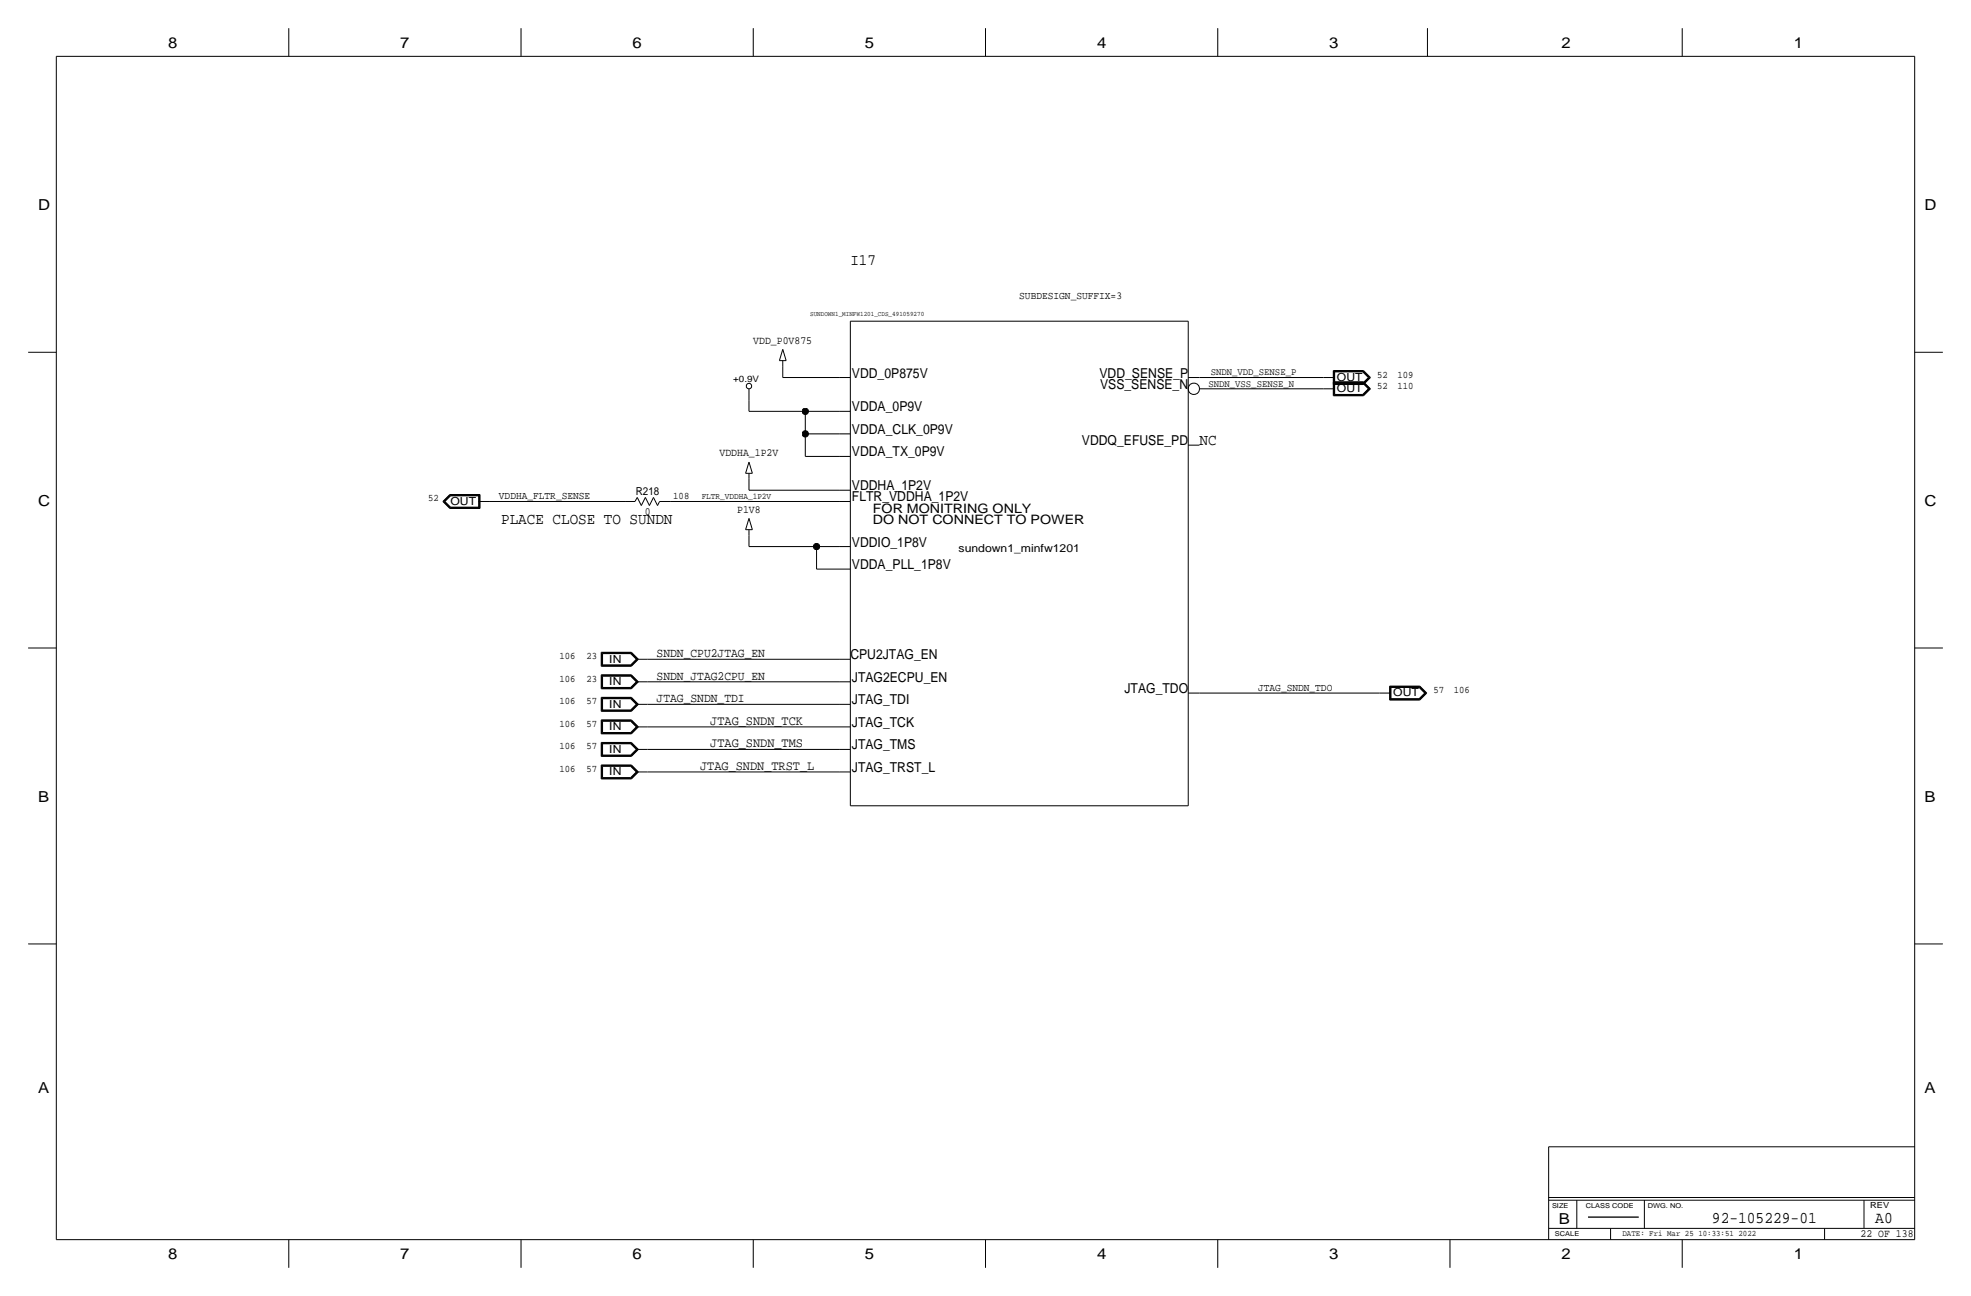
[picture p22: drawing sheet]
<svg xmlns="http://www.w3.org/2000/svg" width="444mm" height="292mm" viewBox="0 0 444 292" stroke-linecap="round" stroke-linejoin="round" font-family="sans-serif">
<defs><g id="words">
<g font-size="3.7">
<text x="386.1" y="275.6">92-105229-01</text>
<text x="422.9" y="275.6">A0</text>
</g>
<g font-size="3.6">
<text x="191.8" y="59.7">I17</text>
<text x="270.5" y="100.3">NC</text>
<text x="113" y="118.1">PLACE CLOSE TO SUNDN</text>
</g>
<g font-size="3.4">
<text x="37.9" y="10.8">8</text>
<text x="90.3" y="10.8">7</text>
<text x="142.6" y="10.8">6</text>
<text x="195" y="10.8">5</text>
<text x="247.4" y="10.8">4</text>
<text x="299.8" y="10.8">3</text>
<text x="352.2" y="10.8">2</text>
<text x="404.5" y="10.8">1</text>
<text x="8.6" y="47.3">D</text>
<text x="434" y="47.3">D</text>
<text x="8.6" y="114">C</text>
<text x="434" y="114">C</text>
<text x="8.6" y="180.7">B</text>
<text x="434" y="180.7">B</text>
<text x="8.6" y="246.4">A</text>
<text x="434" y="246.4">A</text>
<text x="351.5" y="275.9">B</text>
<text x="37.9" y="283.8">8</text>
<text x="90.3" y="283.8">7</text>
<text x="142.6" y="283.8">6</text>
<text x="195" y="283.8">5</text>
<text x="247.4" y="283.8">4</text>
<text x="299.8" y="283.8">3</text>
<text x="352.1" y="283.8">2</text>
<text x="404.5" y="283.8">1</text>
</g>
<g font-size="3.1">
<text x="192.1" y="85.1">VDD_0P875V</text>
<text x="248" y="85.1">VDD_SENSE_P</text>
<text x="248.1" y="87.6">VSS_SENSE_N</text>
<text x="192.1" y="92.7">VDDA_0P9V</text>
<text x="192.1" y="97.8">VDDA_CLK_0P9V</text>
<text x="244" y="100.3">VDDQ_EFUSE_PD</text>
<text x="192.1" y="102.9">VDDA_TX_0P9V</text>
<text x="192.1" y="110.5">VDDHA_1P2V</text>
<text x="192.1" y="113">FLTR_VDDHA_1P2V</text>
<text x="192.1" y="123.2">VDDIO_1P8V</text>
<text x="192.1" y="128.3">VDDA_PLL_1P8V</text>
<text x="191.8" y="148.6">CPU2JTAG_EN</text>
<text x="192.1" y="153.7">JTAG2ECPU_EN</text>
<text x="192.1" y="158.8">JTAG_TDI</text>
<text x="253.6" y="156.2">JTAG_TDO</text>
<text x="192.1" y="163.8">JTAG_TCK</text>
<text x="192.1" y="174">JTAG_TRST_L</text>
<text x="192.1" y="168.9">JTAG_TMS</text>
</g>
<g font-size="3">
<text x="160.2" y="163.3">JTAG_SNDN_TCK</text>
<text x="157.9" y="173.5">JTAG_SNDN_TRST_L</text>
<text x="160.2" y="168.4">JTAG_SNDN_TMS</text>
</g>
<g font-size="2.9">
<text x="196.8" y="115.6">FOR MONITRING ONLY</text>
<text x="196.8" y="118.1">DO NOT CONNECT TO POWER</text>
<text x="148.1" y="148.1">SNDN_CPU2JTAG_EN</text>
<text x="148.1" y="153.2">SNDN_JTAG2CPU_EN</text>
<text x="148.1" y="158.2">JTAG_SNDN_TDI</text>
</g>
<g font-size="2.5">
<text x="169.9" y="77.5">VDD_P0V875</text>
<text x="301.5" y="88.4">OUT</text>
<text x="301.5" y="85.9">OUT</text>
<text x="162.3" y="102.9">VDDHA_1P2V</text>
<text x="101.6" y="113.8">OUT</text>
<text x="143.4" y="111.5">R218</text>
<text x="145.4" y="116.1">0</text>
<text x="166.3" y="115.6">P1V8</text>
<text x="216.2" y="124.5">sundown1_minfw1201</text>
<text x="137.4" y="149.4">IN</text>
<text x="137.4" y="154.4">IN</text>
<text x="137.4" y="159.5">IN</text>
<text x="314.2" y="157">OUT</text>
<text x="137.4" y="164.6">IN</text>
<text x="137.4" y="169.7">IN</text>
<text x="137.4" y="174.8">IN</text>
<text x="419.6" y="278.9">22 OF 138</text>
</g>
<g font-size="2.4">
<text x="229.9" y="67.3">SUBDESIGN_SUFFIX=3</text>
<text x="112.5" y="112.5">VDDHA_FLTR_SENSE</text>
<text x="283.7" y="155.7">JTAG_SNDN_TDO</text>
</g>
<g font-size="2.3">
<text x="272.5" y="87.1">SNDN_VSS_SENSE_N</text>
<text x="273.1" y="84.6">SNDN_VDD_SENSE_P</text>
<text x="310.6" y="87.6">52</text>
<text x="310.6" y="85.1">52</text>
<text x="315.2" y="87.6">110</text>
<text x="315.2" y="85.1">109</text>
<text x="96.6" y="113">52</text>
<text x="151.8" y="112.5">108</text>
<text x="126.2" y="148.6">106</text>
<text x="132.3" y="148.6">23</text>
<text x="126.2" y="153.7">106</text>
<text x="132.3" y="153.7">23</text>
<text x="126.2" y="158.7">106</text>
<text x="132.3" y="158.7">57</text>
<text x="323.3" y="156.2">57</text>
<text x="327.9" y="156.2">106</text>
<text x="126.2" y="163.8">106</text>
<text x="132.3" y="163.8">57</text>
<text x="126.2" y="174">106</text>
<text x="126.2" y="168.9">106</text>
<text x="132.3" y="174">57</text>
<text x="132.3" y="168.9">57</text>
</g>
<g font-size="2">
<text x="165.4" y="86.2">+0.9V</text>
<text x="158.2" y="112.5">FLTR_VDDHA_1P2V</text>
</g>
<g font-size="1.9">
<text x="421.8" y="272.3">REV</text>
<text x="365.9" y="278.7">DATE: Fri Mar 25 10:33:51 2022</text>
</g>
<g font-size="1.5">
<text x="182.7" y="71.1">SUNDOWN1_MINFW1201_CDS_491059270</text>
<text x="350" y="272.3">SIZE</text>
<text x="357.6" y="272.3">CLASS CODE</text>
<text x="371.6" y="272.3">DWG. NO.</text>
<text x="350.7" y="278.7">SCALE</text>
</g>
</g></defs>
<g fill="none" stroke="#000" stroke-width=".23">
<path d="M12.7 12.7h419.1zM12.7 12.7v266.7zM65.1 6.3v6.4zM117.5 6.3v6.4zM169.9 6.3v6.4zM222.2 6.3v6.4zM274.6 6.3v6.4zM321.9 6.3v6.4zM379.4 6.3v6.4zM431.8 12.7v266.7zM6.3 79.4h6.4zM176.5 78.7l-.7 2.6z"/>
<path d="M176.5 78.7l.8 2.6zM191.8 72.4h76.2zM191.8 72.4v109.2zM268 72.4v109.2zM431.8 79.4h6.3zM168.9 92.7h12.7zM168.9 90.2v2.5zM168.9 87.6v2.6zM175.8 81.3h1.5zM176.5 85.1h12.7zM176.5 82.5v2.6zM176.5 81.3v1.3z"/>
<path d="M181.6 97.8v5.1zM181.6 97.8h7.6zM181.6 92.7v5.1zM181.6 92.7h7.6zM189.2 85.1h2.6zM189.2 92.7h2.6zM189.2 97.8h2.6zM268 85.1h2.5zM270.5 85.1h27.9zM270.5 87.6h27.9zM298.4 87.6h2.6zM298.4 85.1h2.6z"/>
<path d="M300.7 89.2h6.8zM300.7 86.1v3.1zM300.7 86.7h6.8zM300.7 83.5v3.2zM300.7 86.1h6.8zM300.7 83.5h6.8zM300.8 86.2h6.6zM300.8 83.6h6.6zM300.8 86.2v2.9zM300.8 89.1h6.6zM300.8 83.6v3zM300.8 86.6h6.6z"/>
<path d="M300.9 86.3v2.7zM300.9 89h6.5zM300.9 83.7v2.8zM300.9 86.5h6.5zM300.9 86.3h6.5zM300.9 83.7h6.5zM301 86.4h6.3zM301 86.4v2.5zM301 88.9h6.3zM301 83.8h6.3zM301 83.8v2.6zM307.3 86.4l1.3 1.2z"/>
<path d="M307.3 83.8l1.3 1.3zM307.3 88.9l1.3-1.3zM307.3 86.4l1.3-1.3zM307.4 89l1.4-1.4zM307.4 86.5l1.4-1.4zM307.4 86.3l1.4 1.3zM307.4 83.7l1.4 1.4zM307.4 89.1l1.5-1.5zM307.4 86.6l1.5-1.5zM307.4 86.2l1.5 1.4zM307.4 83.6l1.5 1.5zM307.5 86.1l1.6 1.5z"/>
<path d="M307.5 83.5l1.6 1.6zM307.5 89.2l1.6-1.6zM307.5 86.7l1.6-1.6zM99.9 113l1.5 1.6zM99.9 113l1.5-1.5zM100 113l1.5 1.5zM100 113l1.5-1.4zM100.2 113l1.3-1.3zM100.2 113l1.3 1.4zM100.3 113l1.3-1.2zM100.3 113l1.3 1.3zM101.4 111.5h6.9z"/>
<path d="M101.4 114.6h6.9zM101.5 114.5h6.7zM101.5 111.6h6.7zM101.5 111.7h6.6zM101.5 114.4h6.6zM101.6 111.8h6.3zM101.6 114.3h6.3zM107.9 111.8v2.5zM108 113h2.5zM108.1 111.7v2.7zM108.2 111.6v2.9zM108.3 111.5v3.1z"/>
<path d="M110.5 113h30.5zM141 113h2.2zM143.7 112.1l-.5 .9zM143.7 112.1l.9 1.8zM145.5 112.1l-.9 1.8zM145.5 112.1l1 1.8zM147.4 112.1l.9 1.8zM147.4 112.1l-.9 1.8zM148.7 113h2.4zM148.7 113l-.4 .9zM151.1 113h38.1zM168.1 106.7h1.6z"/>
<path d="M168.1 119.4h1.6zM168.9 110.5h20.3zM168.9 108v2.5zM168.9 106.7v1.3zM168.9 104.1l.8 2.6zM168.9 119.4v1.2zM168.9 116.8l.8 2.6zM168.9 104.1l-.8 2.6zM168.9 116.8l-.8 2.6zM181.6 102.9h7.6zM189.2 102.9h2.6zM189.2 113h2.6z"/>
<path d="M189.2 110.5h2.6zM268 100.3h2.5zM168.9 123.2h15.2zM168.9 120.6v2.6zM184.1 123.2h5.1zM184.1 123.2v5.1zM184.1 128.3h5.1zM189.2 123.2h2.6zM189.2 128.3h2.6zM6.3 146h6.4zM135.6 147h6.8zM135.6 152.1h6.8z"/>
<path d="M135.6 157.2h6.8zM135.6 147v3.2zM135.6 150.2h6.8zM135.6 152.1v3.1zM135.6 155.2h6.8zM135.6 157.2v3.1zM135.7 147.1v3zM135.7 150.1h6.6zM135.7 152.2v2.9zM135.7 155.1h6.6zM135.7 157.3v2.9zM135.7 147.1h6.6z"/>
<path d="M135.7 152.2h6.6zM135.7 157.3h6.6zM135.8 147.2v2.8zM135.8 150h6.5zM135.8 152.3v2.7zM135.8 155h6.5zM135.8 157.4v2.7zM135.8 147.2h6.5zM135.8 152.3h6.5zM135.8 157.4h6.5zM135.9 147.3h6.3zM135.9 147.3v2.6z"/>
<path d="M135.9 149.9h6.3zM135.9 152.4h6.3zM135.9 152.4v2.5zM135.9 154.9h6.3zM135.9 157.5h6.3zM135.9 157.5v2.5zM142.2 147.3l1.3 1.3zM142.2 152.4l1.3 1.3zM142.2 157.5l1.3 1.2zM142.2 149.9l1.3-1.3zM142.2 154.9l1.3-1.2zM142.3 150l1.4-1.4z"/>
<path d="M142.3 155l1.4-1.3zM142.3 147.2l1.4 1.4zM142.3 152.3l1.4 1.4zM142.3 157.4l1.4 1.3zM142.3 147.1l1.5 1.5zM142.3 152.2l1.5 1.5zM142.3 157.3l1.5 1.4zM142.3 150.1l1.5-1.5zM142.3 155.1l1.5-1.4zM142.4 150.2l1.6-1.6zM142.4 155.2l1.6-1.5zM142.4 147l1.6 1.6z"/>
<path d="M142.4 152.1l1.6 1.6zM142.4 157.2l1.6 1.5zM143.5 148.6h2.5zM143.5 153.7h2.5zM143.5 158.7h2.5zM146 158.7h43.2zM146 153.7h43.2zM146 148.6h43.2zM189.2 148.6h2.6zM189.2 153.7h2.6zM189.2 158.7h2.6zM268 156.2h2.5z"/>
<path d="M270.5 156.2h40.6zM311.1 156.2h2.6zM313.4 157.8h6.8zM313.4 154.6v3.2zM313.4 154.6h6.8zM313.5 154.7h6.6zM313.5 154.7v3zM313.5 157.7h6.6zM313.6 154.8v2.8zM313.6 157.6h6.5zM313.6 154.8h6.5zM313.7 154.9h6.3z"/>
<path d="M313.7 154.9v2.6zM313.7 157.5h6.3zM320 154.9l1.3 1.3zM320.1 157.6l1.4-1.4zM320.1 154.8l1.4 1.4zM320.1 157.7l1.5-1.5zM320.1 154.7l1.5 1.5zM320.2 154.6l1.6 1.6zM320.2 157.8l1.6-1.6zM321.3 156.2l-1.3 1.3zM431.8 146h6.3zM135.6 162.3h6.8z"/>
<path d="M135.6 172.4h6.8zM135.6 167.3h6.8zM135.6 162.3v3.1zM135.6 165.4h6.8zM135.6 160.3h6.8zM135.6 172.4v3.2zM135.6 175.6h6.8zM135.6 167.3v3.2zM135.6 170.5h6.8zM135.7 162.4v2.9zM135.7 165.3h6.6zM135.7 160.2h6.6z"/>
<path d="M135.7 172.5v3zM135.7 175.5h6.6zM135.7 167.4v3zM135.7 170.4h6.6zM135.7 162.4h6.6zM135.7 172.5h6.6zM135.7 167.4h6.6zM135.8 162.5v2.7zM135.8 165.2h6.5zM135.8 160.1h6.5zM135.8 172.6v2.8zM135.8 175.4h6.5z"/>
<path d="M135.8 167.5v2.8zM135.8 170.3h6.5zM135.8 162.5h6.5zM135.8 172.6h6.5zM135.8 167.5h6.5zM135.9 162.6h6.3zM135.9 162.6v2.5zM135.9 165.1h6.3zM135.9 160h6.3zM135.9 172.7h6.3zM135.9 172.7v2.6zM135.9 175.3h6.3z"/>
<path d="M135.9 167.6h6.3zM135.9 167.6v2.6zM135.9 170.2h6.3zM142.2 162.6l1.3 1.2zM142.2 172.7l1.3 1.3zM142.2 167.6l1.3 1.3zM142.2 165.1l1.3-1.3zM142.2 160l1.3-1.2zM142.2 175.3l1.3-1.3zM142.2 170.2l1.3-1.3zM142.3 165.2l1.4-1.4zM142.3 160.1l1.4-1.3z"/>
<path d="M142.3 175.4l1.4-1.4zM142.3 170.3l1.4-1.4zM142.3 162.5l1.4 1.3zM142.3 172.6l1.4 1.4zM142.3 167.5l1.4 1.4zM142.3 162.4l1.5 1.4zM142.3 172.5l1.5 1.5zM142.3 167.4l1.5 1.5zM142.3 165.3l1.5-1.5zM142.3 160.2l1.5-1.5zM142.3 175.5l1.5-1.5zM142.3 170.4l1.5-1.5z"/>
<path d="M142.4 165.4l1.6-1.6zM142.4 160.3l1.6-1.6zM142.4 175.6l1.6-1.6zM142.4 170.5l1.6-1.6zM142.4 162.3l1.6 1.5zM142.4 172.4l1.6 1.6zM142.4 167.3l1.6 1.6zM143.5 163.8h2.5zM143.5 174h2.5zM143.5 168.9h2.5zM146 163.8h43.2zM146 168.9h43.2z"/>
<path d="M146 174h43.2zM189.2 163.8h2.6zM189.2 168.9h2.6zM189.2 174h2.6zM191.8 181.6h76.2zM6.3 212.8h6.4zM431.8 212.8h6.3zM349.2 258.5v20.9zM349.2 258.5h82.6zM12.7 279.4h419.1zM65.1 279.4v6.4zM117.5 279.4v6.4z"/>
<path d="M169.9 279.4v6.4zM222.2 279.4v6.4zM274.6 279.4v6.4zM327 279.4v6.4zM349.2 269.9h82.6zM349.2 270.5h82.6zM349.2 276.9h82.6zM355.6 270.5v6.4zM363.2 276.9v2.5zM370.8 270.5v6.4zM379.4 279.4v6.4zM411.5 276.9v2.5z"/>
<path d="M420.4 270.5v6.4z"/>
<circle cx="168.9" cy="87" r=".61"/>
<circle cx="269.2" cy="87.6" r="1.28"/>
</g>
<g fill="#000" stroke="#000" stroke-width=".23">
<circle cx="181.6" cy="97.8" r=".71"/>
<circle cx="181.6" cy="92.7" r=".71"/>
<circle cx="184.2" cy="123.2" r=".71"/>
</g>
<path d="M358.1 274.3h11.5z" fill="none" stroke="#000" stroke-width=".3"/>
<use href="#words"/>
</svg>
